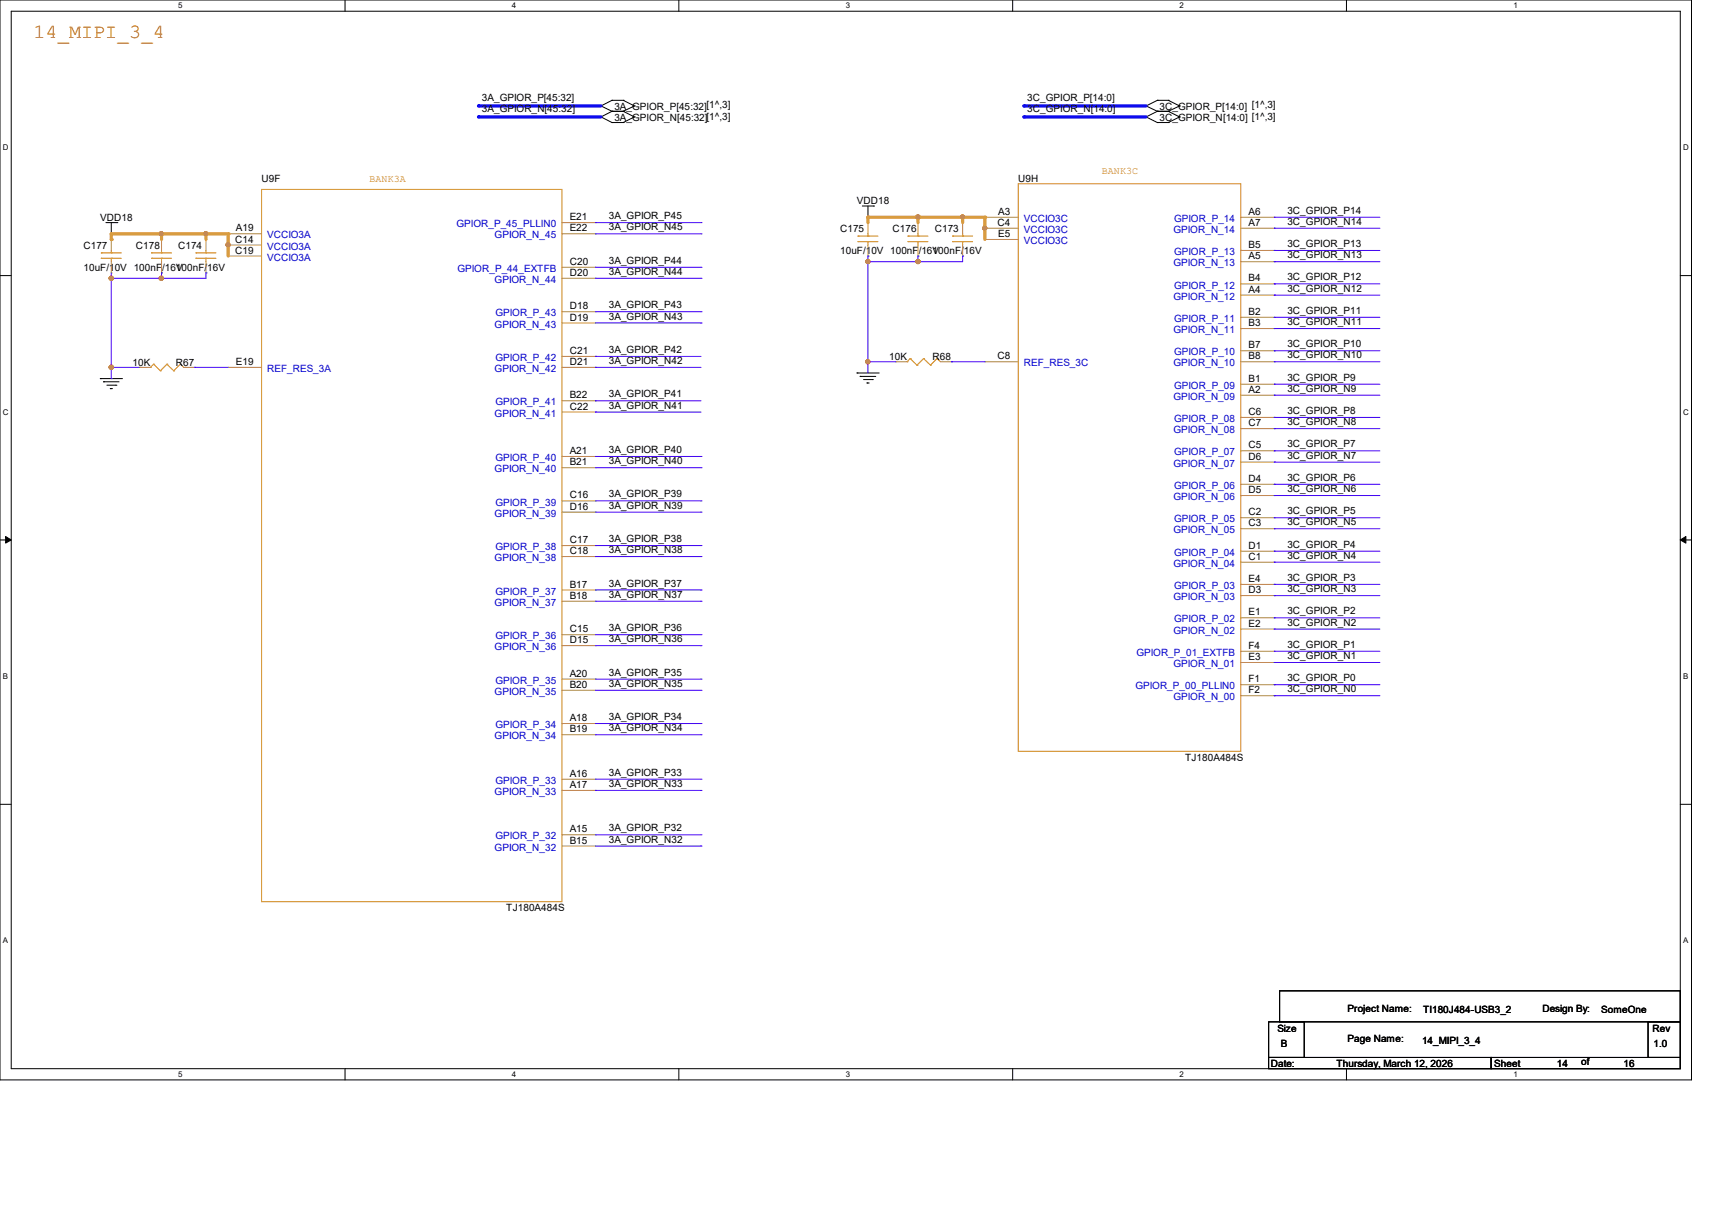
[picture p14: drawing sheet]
<svg xmlns="http://www.w3.org/2000/svg" width="297mm" height="210mm" viewBox="0 0 297 210" stroke-linecap="round" stroke-linejoin="round" font-family="sans-serif">
<defs><g id="words">
<text font-size="3.5" fill="#f00" x="5.8" y="6.6">14_MIPI_3_4</text>
<g font-size="1.7">
<text x="83.6" y="17.6">3A_GPIOR_P[45:32]</text>
<text x="178.2" y="17.6">3C_GPIOR_P[14:0]</text>
<text x="83.6" y="19.5">3A_GPIOR_N[45:32]</text>
<text x="106.6" y="19">3A_GPIOR_P[45:32][1^,3]</text>
<text x="106.6" y="20.9">3A_GPIOR_N[45:32][1^,3]</text>
<text x="178.2" y="19.5">3C_GPIOR_N[14:0]</text>
<text x="201.2" y="19">3C_GPIOR_P[14:0] [1^,3]</text>
<text x="201.2" y="20.9">3C_GPIOR_N[14:0] [1^,3]</text>
<text x="45.4" y="31.5">U9F</text>
<text x="148.7" y="35.4">VDD18</text>
<text x="176.7" y="31.5">U9H</text>
<text x="17.4" y="38.3">VDD18</text>
<text x="40.9" y="40.1">A19</text>
<text x="98.8" y="38.2">E21</text>
<text x="98.8" y="40.1">E22</text>
<text x="105.6" y="38">3A_GPIOR_P45</text>
<text x="105.6" y="40">3A_GPIOR_N45</text>
<text x="145.7" y="40.2">C175</text>
<text x="154.9" y="40.2">C176</text>
<text x="162.2" y="40.2">C173</text>
<text x="173.1" y="39.2">C4</text>
<text x="173.2" y="37.3">A3</text>
<text x="173.2" y="41.1">E5</text>
<text x="216.6" y="37.3">A6</text>
<text x="216.6" y="39.2">A7</text>
<text x="223.3" y="37.1">3C_GPIOR_P14</text>
<text x="223.3" y="39">3C_GPIOR_N14</text>
<text x="14.5" y="43.1">C177</text>
<text x="14.5" y="47">10uF/10V 100nF/16V</text>
<text x="23.6" y="43.1">C178</text>
<text x="30.5" y="47">100nF/16V</text>
<text x="30.9" y="43.1">C174</text>
<text x="40.8" y="42.1">C14</text>
<text x="40.8" y="44">C19</text>
<text x="98.8" y="45.9">C20</text>
<text x="98.8" y="47.8">D20</text>
<text x="105.6" y="45.8">3A_GPIOR_P44</text>
<text x="105.6" y="47.7">3A_GPIOR_N44</text>
<text x="145.7" y="44.1">10uF/10V 100nF/16V</text>
<text x="161.8" y="44.1">100nF/16V</text>
<text x="216.6" y="43">B5</text>
<text x="216.6" y="45">A5</text>
<text x="223.3" y="44.8">3C_GPIOR_N13</text>
<text x="223.3" y="42.8">3C_GPIOR_P13</text>
<text x="98.8" y="53.6">D18</text>
<text x="105.6" y="53.5">3A_GPIOR_P43</text>
<text x="216.6" y="48.8">B4</text>
<text x="216.6" y="50.8">A4</text>
<text x="223.3" y="48.6">3C_GPIOR_P12</text>
<text x="223.3" y="50.6">3C_GPIOR_N12</text>
<text x="98.8" y="55.6">D19</text>
<text x="105.6" y="55.4">3A_GPIOR_N43</text>
<text x="216.6" y="54.6">B2</text>
<text x="216.6" y="56.6">B3</text>
<text x="223.3" y="54.4">3C_GPIOR_P11</text>
<text x="223.3" y="56.4">3C_GPIOR_N11</text>
<text x="23" y="63.4">10K</text>
<text x="30.5" y="63.4">R67</text>
<text x="40.9" y="63.3">E19</text>
<text x="98.8" y="61.4">C21</text>
<text x="98.8" y="63.3">D21</text>
<text x="105.6" y="61.2">3A_GPIOR_P42</text>
<text x="105.6" y="63.1">3A_GPIOR_N42</text>
<text x="154.3" y="62.4">10K</text>
<text x="161.8" y="62.4">R68</text>
<text x="173.1" y="62.3">C8</text>
<text x="216.6" y="60.4">B7</text>
<text x="216.6" y="62.3">B8</text>
<text x="223.3" y="60.2">3C_GPIOR_P10</text>
<text x="223.3" y="62.1">3C_GPIOR_N10</text>
<text x="98.8" y="69.1">B22</text>
<text x="98.8" y="71">C22</text>
<text x="105.6" y="68.9">3A_GPIOR_P41</text>
<text x="105.6" y="70.9">3A_GPIOR_N41</text>
<text x="216.6" y="66.2">B1</text>
<text x="216.6" y="68.1">A2</text>
<text x="216.6" y="72">C6</text>
<text x="223.3" y="66">3C_GPIOR_P9</text>
<text x="223.3" y="67.9">3C_GPIOR_N9</text>
<text x="223.3" y="71.8">3C_GPIOR_P8</text>
<text x="216.6" y="73.9">C7</text>
<text x="216.6" y="77.8">C5</text>
<text x="223.3" y="73.7">3C_GPIOR_N8</text>
<text x="223.3" y="77.6">3C_GPIOR_P7</text>
<text x="98.8" y="78.7">A21</text>
<text x="98.8" y="80.7">B21</text>
<text x="105.6" y="78.6">3A_GPIOR_P40</text>
<text x="105.6" y="80.5">3A_GPIOR_N40</text>
<text x="216.6" y="79.7">D6</text>
<text x="216.6" y="83.6">D4</text>
<text x="223.3" y="79.5">3C_GPIOR_N7</text>
<text x="223.3" y="83.4">3C_GPIOR_P6</text>
<text x="98.8" y="88.4">D16</text>
<text x="98.8" y="86.4">C16</text>
<text x="105.6" y="86.3">3A_GPIOR_P39</text>
<text x="105.6" y="88.2">3A_GPIOR_N39</text>
<text x="216.6" y="85.5">D5</text>
<text x="216.6" y="89.4">C2</text>
<text x="223.3" y="85.3">3C_GPIOR_N6</text>
<text x="223.3" y="89.2">3C_GPIOR_P5</text>
<text x="98.8" y="94.2">C17</text>
<text x="105.6" y="94">3A_GPIOR_P38</text>
<text x="105.6" y="95.9">3A_GPIOR_N38</text>
<text x="216.6" y="91.3">C3</text>
<text x="216.6" y="95.2">D1</text>
<text x="223.3" y="91.1">3C_GPIOR_N5</text>
<text x="223.3" y="95">3C_GPIOR_P4</text>
<text x="98.8" y="96.1">C18</text>
<text x="98.8" y="101.9">B17</text>
<text x="105.6" y="101.7">3A_GPIOR_P37</text>
<text x="216.6" y="97.1">C1</text>
<text x="216.6" y="100.9">E4</text>
<text x="223.3" y="96.9">3C_GPIOR_N4</text>
<text x="223.3" y="100.8">3C_GPIOR_P3</text>
<text x="98.8" y="103.8">B18</text>
<text x="105.6" y="103.7">3A_GPIOR_N37</text>
<text x="216.6" y="102.9">D3</text>
<text x="216.6" y="106.7">E1</text>
<text x="223.3" y="102.7">3C_GPIOR_N3</text>
<text x="223.3" y="106.5">3C_GPIOR_P2</text>
<text x="98.8" y="111.5">D15</text>
<text x="98.8" y="109.6">C15</text>
<text x="105.6" y="109.5">3A_GPIOR_P36</text>
<text x="105.6" y="111.4">3A_GPIOR_N36</text>
<text x="216.6" y="108.7">E2</text>
<text x="216.6" y="112.5">F4</text>
<text x="223.3" y="108.5">3C_GPIOR_N2</text>
<text x="223.3" y="112.4">3C_GPIOR_P1</text>
<text x="98.8" y="119.3">B20</text>
<text x="98.8" y="117.3">A20</text>
<text x="105.6" y="117.2">3A_GPIOR_P35</text>
<text x="105.6" y="119.1">3A_GPIOR_N35</text>
<text x="216.6" y="114.5">E3</text>
<text x="216.6" y="118.3">F1</text>
<text x="223.3" y="114.3">3C_GPIOR_N1</text>
<text x="223.3" y="118.1">3C_GPIOR_P0</text>
<text x="98.8" y="125">A18</text>
<text x="105.6" y="124.9">3A_GPIOR_P34</text>
<text x="216.6" y="120.2">F2</text>
<text x="223.3" y="120.1">3C_GPIOR_N0</text>
<text x="98.8" y="127">B19</text>
<text x="105.6" y="126.8">3A_GPIOR_N34</text>
<text x="205.6" y="131.9">TJ180A484S</text>
<text x="98.8" y="136.6">A17</text>
<text x="98.8" y="134.7">A16</text>
<text x="105.6" y="134.5">3A_GPIOR_P33</text>
<text x="105.6" y="136.5">3A_GPIOR_N33</text>
<text x="98.8" y="146.3">B15</text>
<text x="98.8" y="144.4">A15</text>
<text x="105.6" y="144.2">3A_GPIOR_P32</text>
<text x="105.6" y="146.1">3A_GPIOR_N32</text>
<text x="87.8" y="158">TJ180A484S</text>
<text x="221.6" y="179">Size</text>
<text x="233.8" y="175.6">Project Name:</text>
<text x="246.9" y="175.8">TI180J484-USB3_2</text>
<text x="267.6" y="175.6">Design By:</text>
<text x="277.8" y="175.8">SomeOne</text>
<text x="286.7" y="179">Rev</text>
<text x="220.5" y="185">Date:</text>
<text x="222.2" y="181.5">B</text>
<text x="231.9" y="185">Thursday, March 12, 2026</text>
<text x="233.8" y="180.8">Page Name:</text>
<text x="246.7" y="181">14_MIPI_3_4</text>
<text x="259.2" y="185">Sheet</text>
<text x="270.1" y="185">14</text>
<text x="274.3" y="184.6">of</text>
<text x="281.6" y="185">16</text>
<text x="286.9" y="181.5">1.0</text>
</g>
<g font-size="1.7" fill="#cc8006">
<text x="64.1" y="31.5">BANK3A</text>
<text x="191.1" y="30.2">BANK3C</text>
</g>
<g font-size="1.7" fill="#00c">
<text x="46.4" y="41.4">VCCIO3A</text>
<text x="79.2" y="39.4">GPIOR_P_45_PLLIN0</text>
<text x="85.8" y="41.4">GPIOR_N_45</text>
<text x="177.6" y="38.5">VCCIO3C</text>
<text x="177.6" y="40.4">VCCIO3C</text>
<text x="203.6" y="40.4">GPIOR_N_14</text>
<text x="203.7" y="38.5">GPIOR_P_14</text>
<text x="46.4" y="43.3">VCCIO3A</text>
<text x="46.4" y="45.2">VCCIO3A</text>
<text x="79.4" y="47.2">GPIOR_P_44_EXTFB</text>
<text x="177.6" y="42.3">VCCIO3C</text>
<text x="203.6" y="46.2">GPIOR_N_13</text>
<text x="203.7" y="44.2">GPIOR_P_13</text>
<text x="85.8" y="49.1">GPIOR_N_44</text>
<text x="203.6" y="52">GPIOR_N_12</text>
<text x="203.7" y="50">GPIOR_P_12</text>
<text x="85.8" y="56.8">GPIOR_N_43</text>
<text x="85.9" y="54.9">GPIOR_P_43</text>
<text x="203.6" y="57.8">GPIOR_N_11</text>
<text x="203.7" y="55.8">GPIOR_P_11</text>
<text x="46.4" y="64.5">REF_RES_3A</text>
<text x="85.8" y="64.5">GPIOR_N_42</text>
<text x="85.9" y="62.6">GPIOR_P_42</text>
<text x="177.6" y="63.5">REF_RES_3C</text>
<text x="203.6" y="63.5">GPIOR_N_10</text>
<text x="203.7" y="61.6">GPIOR_P_10</text>
<text x="85.9" y="70.3">GPIOR_P_41</text>
<text x="203.6" y="69.3">GPIOR_N_09</text>
<text x="203.7" y="67.4">GPIOR_P_09</text>
<text x="85.8" y="72.3">GPIOR_N_41</text>
<text x="203.6" y="75.1">GPIOR_N_08</text>
<text x="203.7" y="73.2">GPIOR_P_08</text>
<text x="85.8" y="81.9">GPIOR_N_40</text>
<text x="85.9" y="80">GPIOR_P_40</text>
<text x="203.6" y="80.9">GPIOR_N_07</text>
<text x="203.7" y="79">GPIOR_P_07</text>
<text x="85.8" y="89.6">GPIOR_N_39</text>
<text x="85.9" y="87.7">GPIOR_P_39</text>
<text x="203.6" y="86.7">GPIOR_N_06</text>
<text x="203.7" y="84.8">GPIOR_P_06</text>
<text x="85.9" y="95.4">GPIOR_P_38</text>
<text x="203.6" y="92.5">GPIOR_N_05</text>
<text x="203.7" y="90.6">GPIOR_P_05</text>
<text x="85.8" y="97.3">GPIOR_N_38</text>
<text x="203.6" y="98.3">GPIOR_N_04</text>
<text x="203.7" y="96.4">GPIOR_P_04</text>
<text x="85.8" y="105.1">GPIOR_N_37</text>
<text x="85.9" y="103.1">GPIOR_P_37</text>
<text x="203.6" y="104.1">GPIOR_N_03</text>
<text x="203.7" y="102.1">GPIOR_P_03</text>
<text x="203.7" y="107.9">GPIOR_P_02</text>
<text x="85.8" y="112.8">GPIOR_N_36</text>
<text x="85.9" y="110.9">GPIOR_P_36</text>
<text x="197.1" y="113.7">GPIOR_P_01_EXTFB</text>
<text x="203.6" y="109.9">GPIOR_N_02</text>
<text x="85.9" y="118.6">GPIOR_P_35</text>
<text x="197" y="119.5">GPIOR_P_00_PLLIN0</text>
<text x="203.6" y="115.7">GPIOR_N_01</text>
<text x="85.8" y="120.5">GPIOR_N_35</text>
<text x="203.6" y="121.5">GPIOR_N_00</text>
<text x="85.8" y="128.2">GPIOR_N_34</text>
<text x="85.9" y="126.3">GPIOR_P_34</text>
<text x="85.8" y="137.9">GPIOR_N_33</text>
<text x="85.9" y="135.9">GPIOR_P_33</text>
<text x="85.8" y="147.5">GPIOR_N_32</text>
<text x="85.9" y="145.6">GPIOR_P_32</text>
</g>
<g font-size="1.4">
<text x="30.9" y="1.4">5</text>
<text x="88.8" y="1.4">4</text>
<text x="146.7" y="1.4">3</text>
<text x="204.6" y="1.4">2</text>
<text x="262.6" y="1.4">1</text>
<text x=".5" y="26.1">D</text>
<text x="292" y="26.1">D</text>
<text x=".5" y="71.9">C</text>
<text x="292" y="71.9">C</text>
<text x=".5" y="117.8">B</text>
<text x="292" y="117.8">B</text>
<text x=".5" y="163.6">A</text>
<text x="292" y="163.6">A</text>
<text x="30.9" y="186.8">5</text>
<text x="88.8" y="186.8">4</text>
<text x="146.7" y="186.8">3</text>
<text x="204.6" y="186.8">2</text>
<text x="262.6" y="186.8">1</text>
</g>
</g></defs>
<path d="M0 0h293.5v187.3h-293.5zM1.9 1.9h289.6v183.4h-289.6z" fill="none" stroke="#000" stroke-width=".17"/>
<g fill="#fff">
<path d="M30.9 .2h.8v1.5h-.8z"/>
<path d="M30.9 185.5h.8v1.6h-.8z"/>
</g>
<path d="M59.9 0v1.9M59.9 185.3v2" fill="none" stroke="#000" stroke-width=".17"/>
<g fill="#fff">
<path d="M88.8 .2h.8v1.5h-.8z"/>
<path d="M88.8 185.5h.8v1.6h-.8z"/>
</g>
<path d="M117.8 0v1.9M117.8 185.3v2" fill="none" stroke="#000" stroke-width=".17"/>
<g fill="#fff">
<path d="M146.7 .2h.8v1.5h-.8z"/>
<path d="M146.7 185.5h.8v1.6h-.8z"/>
</g>
<path d="M175.7 0v1.9M175.7 185.3v2" fill="none" stroke="#000" stroke-width=".17"/>
<g fill="#fff">
<path d="M204.6 .2h.8v1.5h-.8z"/>
<path d="M204.6 185.5h.8v1.6h-.8z"/>
</g>
<path d="M233.6 0v1.9M233.6 185.3v2" fill="none" stroke="#000" stroke-width=".17"/>
<g fill="#fff">
<path d="M262.6 .2h.7v1.5h-.7z"/>
<path d="M262.6 185.5h.7v1.6h-.7z"/>
<path d="M.5 24.8h1v1.6h-1z"/>
<path d="M292 24.8h1v1.6h-1z"/>
<path d="M.5 70.7h1v1.5h-1z"/>
<path d="M292 70.7h1v1.5h-1z"/>
</g>
<path d="M0 47.8h1.9M291.5 47.8h2" fill="none" stroke="#000" stroke-width=".17"/>
<g fill="#fff">
<path d="M.5 116.5h.9v1.6h-.9z"/>
<path d="M292 116.5h.9v1.6h-.9z"/>
</g>
<path d="M0 93.6h1.9M291.5 93.6h2" fill="none" stroke="#000" stroke-width=".17"/>
<path d="M1 93l.9 .6-.9 .6zM291.5 93.6l1-.6v1.2z" fill="#000" stroke="#000" stroke-width=".17"/>
<g fill="#fff">
<path d="M.5 162.4h.9v1.5h-.9z"/>
<path d="M292 162.4h.9v1.5h-.9z"/>
</g>
<g fill="none" stroke="#000" stroke-width=".17">
<path d="M104.3 18.4h.1M104.3 18.4l1.9 .9M106.2 17.4h.1M106.2 19.3h.1M106.2 17.4l-1.9 1M106.2 17.4h1.9M106.2 19.3h1.9M106.2 19.3l-1.9 1M108.1 17.4h.1M108.1 19.3h.1M108.1 17.4l2 1M108.1 19.3l2 1"/>
<path d="M110.1 18.4h.1M110.1 18.4l-2 .9M198.8 18.4h.1M198.8 18.4l2 .9M200.8 17.4h.1M200.8 19.3h.1M200.8 17.4h1.9M200.8 19.3h1.9M200.8 17.4l-2 1M200.8 19.3l-2 1M202.7 17.4h.1M202.7 19.3h.1"/>
<path d="M202.7 17.4l1.9 1M202.7 19.3l1.9 1M204.6 18.4h.1M204.6 18.4l-1.9 .9M18.4 38.6h1.9M19.3 38.6v2M20.3 38.6h.1M104.3 20.3h.1M104.3 20.3l1.9 1M106.2 21.3h.1M106.2 21.3h1.9M108.1 21.3h.1"/>
<path d="M110.1 20.3h.1M110.1 20.3l-2 1M149.6 35.7h2M150.6 37.7h.1M150.6 35.7v2M151.6 35.7h.1M198.8 20.3h.1M198.8 20.3l2 1M200.8 21.3h.1M200.8 21.3h1.9M202.7 21.3h.1M204.6 20.3h.1"/>
<path d="M204.6 20.3l-1.9 1M19.3 40.6h.1M17.4 65.7h.1M17.4 65.7h3.9M17.9 66.2h.1M17.9 66.2h2.8M18.5 66.8h1.6M19.1 67.4h.1M19.1 67.4h.4M20.1 66.8h.1M148.7 64.7h.1M148.7 64.7h3.8"/>
<path d="M149.2 65.3h.1M149.2 65.3h2.7M149.8 65.8h1.5M150.4 66.4h.1M150.4 66.4h.4M151.3 65.8h.1M0 139.5h1.9M291.5 139.5h2M220.1 177.2h6.2v6.2h-6.2zM222 171.8h69.5v5.4h-69.5zM285.9 177.2h5.6v6.2h-5.6zM220.1 183.4h38.6v1.9h-38.6z"/>
<path d="M258.7 183.4h32.8v1.9h-32.8z"/>
</g>
<g fill="none" stroke="#cc8006" stroke-width=".17">
<path d="M45.4 32.9h52.1v123.5h-52.1zM176.7 31.9h38.6v98.4h-38.6zM17.6 44.8h.1M17.6 43.9h.1M17.6 44.8h3.4M17.6 43.9h3.4M19.3 43.9h.1M19.3 44.8h.1M19.3 43.4v.5M19.3 44.8v.6M26.3 44.8h.1M26.3 43.9h.1"/>
<path d="M26.3 44.8h3.5M26.3 43.9h3.5M28 43.9h.1M28 44.8h.1M28 43.4v.5M28 44.8v.6M34 44.8h.1M34 43.9h.1M34 44.8h3.5M34 43.9h3.5M35.7 43.9h.1M35.7 44.8h.1"/>
<path d="M35.7 43.4v.5M35.7 44.8v.6M148.8 41.9h.1M148.8 40.9h.1M148.8 41.9h3.5M148.8 40.9h3.5M150.6 40.9h.1M150.6 41.9h.1M150.6 40.6v.3M150.6 41.9v.6M157.5 41.9h.1M157.5 40.9h.1"/>
<path d="M157.5 41.9h3.5M157.5 40.9h3.5M159.3 40.9h.1M159.3 41.9h.1M159.3 40.6v.3M159.3 41.9v.6M165.3 41.9h.1M165.3 40.9h.1M165.3 41.9h3.4M165.3 40.9h3.4M167 40.9h.1M167 41.9h.1"/>
<path d="M167 40.6v.3M167 41.9v.6M26.1 63.7h.1M26.7 63.2h.1M26.7 63.2l1.1 1.1M26.7 63.2l-.6 .5M27.8 64.3h.1M29 63.2h.1M29 63.2l1.1 1.1M29 63.2l-1.2 1.1M30.1 64.3h.1M31.3 63.2h.1"/>
<path d="M31.3 63.2l.6 .5M31.3 63.2l-1.2 1.1M157.4 62.7h.1M157.9 62.2h.1M157.9 62.2l1.2 1.1M157.9 62.2l-.5 .5M159.1 63.3h.1M160.2 62.2h.1M160.2 62.2l1.2 1.1M160.2 62.2l-1.1 1.1M161.4 63.3h.1M162.6 62.2h.1"/>
<path d="M162.6 62.2l.6 .5M162.6 62.2l-1.2 1.1"/>
</g>
<g fill="none" stroke="#a84" stroke-width=".17">
<path d="M97.5 38.6h5.8M103.3 38.6h.1M150.6 38.6h.1M150.6 38.6v2M159.3 38.6h.1M159.3 38.6v2M167 38.6h.1M167 38.6v2M170.9 37.7h.1M170.9 39.6h.1M170.9 37.7h5.8M170.9 39.6h5.8"/>
<path d="M215.3 37.7h5.8M215.3 39.6h5.8M221.1 37.7h.1M221.1 39.6h.1M19.3 41.5h.1M19.3 47.3h.1M19.3 41.5v1.9M19.3 45.4v1.9M28 41.5h.1M28 47.3h.1M28 41.5v1.9M28 45.4v1.9"/>
<path d="M35.7 41.5h.1M35.7 47.3h.1M35.7 41.5v1.9M35.7 45.4v1.9M39.6 40.6h.1M39.6 42.5h.1M39.6 44.4h.1M39.6 40.6h5.8M39.6 42.5h5.8M39.6 44.4h5.8M97.5 40.6h5.8M97.5 46.4h5.8"/>
<path d="M97.5 48.3h5.8M97.5 54.1h5.8M97.5 56h5.8M103.3 40.6h.1M103.3 46.4h.1M103.3 48.3h.1M103.3 54.1h.1M103.3 56h.1M150.6 44.4h.1M150.6 42.5v1.9M159.3 44.4h.1M159.3 42.5v1.9"/>
<path d="M167 44.4h.1M167 42.5v1.9M170.9 41.5h.1M170.9 41.5h5.8M215.3 43.4h5.8M215.3 45.4h5.8M215.3 49.2h5.8M215.3 51.2h5.8M215.3 55h5.8M215.3 57h5.8M221.1 43.4h.1M221.1 45.4h.1"/>
<path d="M221.1 49.2h.1M221.1 51.2h.1M221.1 55h.1M221.1 57h.1M24.1 63.7h.1M24.1 63.7h2M31.9 63.7h1.9M33.8 63.7h.1M39.6 63.7h.1M39.6 63.7h5.8M97.5 63.7h5.8M97.5 61.8h5.8"/>
<path d="M97.5 69.5h5.8M97.5 71.5h5.8M97.5 79.2h5.8M103.3 61.8h.1M103.3 63.7h.1M103.3 69.5h.1M103.3 71.5h.1M103.3 79.2h.1M155.4 62.7h.1M155.4 62.7h2M163.2 62.7h1.9M165.1 62.7h.1"/>
<path d="M170.9 62.7h.1M170.9 62.7h5.8M215.3 62.7h5.8M215.3 60.8h5.8M215.3 66.6h5.8M215.3 68.5h5.8M215.3 72.4h5.8M215.3 74.3h5.8M215.3 78.2h5.8M221.1 60.8h.1M221.1 62.7h.1M221.1 66.6h.1"/>
<path d="M221.1 68.5h.1M221.1 72.4h.1M221.1 74.3h.1M221.1 78.2h.1M97.5 81.1h5.8M97.5 96.5h5.8M97.5 88.8h5.8M97.5 94.6h5.8M97.5 86.9h5.8M103.3 81.1h.1M103.3 96.5h.1M103.3 88.8h.1"/>
<path d="M103.3 94.6h.1M103.3 86.9h.1M215.3 80.1h5.8M215.3 84h5.8M215.3 85.9h5.8M215.3 89.8h5.8M215.3 91.7h5.8M215.3 95.6h5.8M215.3 97.5h5.8M221.1 80.1h.1M221.1 84h.1M221.1 85.9h.1"/>
<path d="M221.1 89.8h.1M221.1 91.7h.1M221.1 95.6h.1M221.1 97.5h.1M97.5 119.7h5.8M97.5 112h5.8M97.5 104.3h5.8M97.5 117.8h5.8M97.5 110.1h5.8M97.5 102.3h5.8M103.3 119.7h.1M103.3 112h.1"/>
<path d="M103.3 104.3h.1M103.3 117.8h.1M103.3 110.1h.1M103.3 102.3h.1M215.3 103.3h5.8M215.3 101.3h5.8M215.3 107.1h5.8M215.3 109.1h5.8M215.3 112.9h5.8M215.3 114.9h5.8M215.3 118.7h5.8M221.1 103.3h.1"/>
<path d="M221.1 101.3h.1M221.1 107.1h.1M221.1 109.1h.1M221.1 112.9h.1M221.1 114.9h.1M221.1 118.7h.1M97.5 137.1h5.8M97.5 127.4h5.8M97.5 135.1h5.8M97.5 125.5h5.8M103.3 137.1h.1M103.3 127.4h.1"/>
<path d="M103.3 135.1h.1M103.3 125.5h.1M215.3 120.6h5.8M221.1 120.6h.1M97.5 146.7h5.8M97.5 144.8h5.8M103.3 146.7h.1M103.3 144.8h.1"/>
</g>
<path d="M19.3 40.6h8.7" fill="none" stroke="#ff8040" stroke-width=".55"/>
<circle cx="19.3" cy="40.6" r=".28" fill="#ff8040"/>
<path d="M28 40.6h7.7" fill="none" stroke="#ff8040" stroke-width=".55"/>
<circle cx="28" cy="40.6" r=".28" fill="#ff8040"/>
<circle cx="28" cy="40.5" r=".37" fill="#f00" stroke="#f00" stroke-width=".17"/>
<path d="M28 40.6v.9" fill="none" stroke="#ff8040" stroke-width=".55"/>
<circle cx="28" cy="40.6" r=".28" fill="#ff8040"/>
<path d="M35.7 40.6h3.9" fill="none" stroke="#ff8040" stroke-width=".55"/>
<circle cx="35.7" cy="40.6" r=".28" fill="#ff8040"/>
<circle cx="35.7" cy="40.5" r=".36" fill="#f00" stroke="#f00" stroke-width=".17"/>
<path d="M35.7 40.6v.9" fill="none" stroke="#ff8040" stroke-width=".55"/>
<circle cx="35.7" cy="40.6" r=".28" fill="#ff8040"/>
<path d="M39.6 40.6v1.9" fill="none" stroke="#ff8040" stroke-width=".55"/>
<circle cx="39.6" cy="40.6" r=".28" fill="#ff8040"/>
<path d="M39.6 42.5v1.9" fill="none" stroke="#ff8040" stroke-width=".55"/>
<circle cx="39.6" cy="42.5" r=".28" fill="#ff8040"/>
<circle cx="39.6" cy="42.5" r=".36" fill="#f00" stroke="#f00" stroke-width=".17"/>
<path d="M19.3 40.6v.9" fill="none" stroke="#ff8040" stroke-width=".55"/>
<circle cx="19.3" cy="41.5" r=".28" fill="#ff8040"/>
<path d="M19.3 48.3h.1M19.3 48.3v17.4M28 47.3h.1M28 48.3h.1M28 47.3v1M35.7 47.3h.1M35.7 47.3v1h-16.4M19.3 63.7h.1M19.3 65.7h.1M19.3 63.7h4.8M33.8 63.7h.1M33.8 63.7h5.8" fill="none" stroke="#4200ff" stroke-width=".17"/>
<g fill="#f00" stroke="#f00" stroke-width=".17">
<circle cx="19.3" cy="48.3" r=".37"/>
<circle cx="19.3" cy="63.7" r=".37"/>
<circle cx="28" cy="48.3" r=".37"/>
</g>
<path d="M150.6 37.7h8.7" fill="none" stroke="#ff8040" stroke-width=".55"/>
<circle cx="150.6" cy="37.7" r=".28" fill="#ff8040"/>
<path d="M150.6 37.7v.9" fill="none" stroke="#ff8040" stroke-width=".55"/>
<circle cx="150.6" cy="37.7" r=".28" fill="#ff8040"/>
<path d="M159.3 37.7h7.7" fill="none" stroke="#ff8040" stroke-width=".55"/>
<circle cx="159.3" cy="37.7" r=".28" fill="#ff8040"/>
<path d="M159.3 37.7v.9" fill="none" stroke="#ff8040" stroke-width=".55"/>
<circle cx="159.3" cy="37.7" r=".28" fill="#ff8040"/>
<circle cx="159.3" cy="37.6" r=".37" fill="#f00" stroke="#f00" stroke-width=".17"/>
<path d="M167 37.7h3.9" fill="none" stroke="#ff8040" stroke-width=".55"/>
<circle cx="167" cy="37.7" r=".28" fill="#ff8040"/>
<circle cx="167" cy="37.6" r=".36" fill="#f00" stroke="#f00" stroke-width=".17"/>
<path d="M167 37.7v.9" fill="none" stroke="#ff8040" stroke-width=".55"/>
<circle cx="167" cy="37.7" r=".28" fill="#ff8040"/>
<path d="M170.9 37.7v1.9" fill="none" stroke="#ff8040" stroke-width=".55"/>
<circle cx="170.9" cy="37.7" r=".28" fill="#ff8040"/>
<path d="M170.9 39.6v1.9" fill="none" stroke="#ff8040" stroke-width=".55"/>
<circle cx="170.9" cy="39.6" r=".28" fill="#ff8040"/>
<g fill="#f00" stroke="#f00" stroke-width=".17">
<circle cx="170.8" cy="39.6" r=".36"/>
<circle cx="150.6" cy="62.7" r=".36"/>
<circle cx="150.6" cy="45.4" r=".36"/>
<circle cx="159.3" cy="45.4" r=".37"/>
</g>
<g fill="none" stroke="#4200ff" stroke-width=".17">
<path d="M103.3 38.6h18.3M121.6 38.6h.1M221.1 37.7h.1M221.1 39.6h.1M221.1 37.7h18.3M221.1 39.6h18.3M19.3 48.3h.1M19.3 47.3v1M103.3 40.6h18.3M103.3 46.4h18.3M103.3 48.3h18.3M103.3 54.1h18.3"/>
<path d="M103.3 56h18.3M121.6 40.6h.1M121.6 46.4h.1M121.6 48.3h.1M121.6 54.1h.1M121.6 56h.1M150.6 44.4h.1M150.6 45.4h.1M150.6 44.4v20.3M159.3 44.4h.1M159.3 45.4h.1M159.3 44.4v1"/>
<path d="M167 44.4h.1M167 44.4v1h-16.4M221.1 45.4h.1M221.1 43.4h.1M221.1 49.2h.1M221.1 51.2h.1M221.1 55h.1M221.1 57h.1M221.1 45.4h18.3M221.1 43.4h18.3M221.1 49.2h18.3M221.1 51.2h18.3"/>
<path d="M221.1 55h18.3M221.1 57h18.3M103.3 61.8h.1M103.3 63.7h.1M103.3 69.5h.1M103.3 71.5h.1M103.3 61.8h18.3M103.3 63.7h18.3M103.3 69.5h18.3M103.3 71.5h18.3M103.3 79.2h18.3M121.6 79.2h.1"/>
<path d="M150.6 62.7h.1M150.6 62.7h4.8M165.1 62.7h.1M165.1 62.7h5.8M221.1 60.8h.1M221.1 62.7h.1M221.1 66.6h.1M221.1 68.5h.1M221.1 72.4h.1M221.1 74.3h.1M221.1 78.2h.1M221.1 62.7h18.3"/>
<path d="M221.1 60.8h18.3M221.1 66.6h18.3M221.1 68.5h18.3M221.1 72.4h18.3M221.1 74.3h18.3M221.1 78.2h18.3M103.3 86.9h18.3M103.3 88.8h18.3M103.3 94.6h18.3M103.3 96.5h18.3M103.3 81.1h18.3M121.6 86.9h.1"/>
<path d="M121.6 88.8h.1M121.6 94.6h.1M121.6 96.5h.1M121.6 81.1h.1M221.1 80.1h.1M221.1 84h.1M221.1 85.9h.1M221.1 89.8h.1M221.1 91.7h.1M221.1 95.6h.1M221.1 97.5h.1M221.1 80.1h18.3"/>
<path d="M221.1 84h18.3M221.1 85.9h18.3M221.1 89.8h18.3M221.1 91.7h18.3M221.1 95.6h18.3M221.1 97.5h18.3M103.3 117.8h18.3M103.3 119.7h18.3M103.3 102.3h18.3M103.3 104.3h18.3M103.3 110.1h18.3M103.3 112h18.3"/>
<path d="M121.6 117.8h.1M121.6 119.7h.1M121.6 102.3h.1M121.6 104.3h.1M121.6 110.1h.1M121.6 112h.1M221.1 101.3h.1M221.1 103.3h.1M221.1 107.1h.1M221.1 109.1h.1M221.1 112.9h.1M221.1 114.9h.1"/>
<path d="M221.1 118.7h.1M221.1 101.3h18.3M221.1 103.3h18.3M221.1 107.1h18.3M221.1 109.1h18.3M221.1 112.9h18.3M221.1 114.9h18.3M221.1 118.7h18.3M103.3 135.1h18.3M103.3 137.1h18.3M103.3 125.5h18.3M103.3 127.4h18.3"/>
<path d="M121.6 135.1h.1M121.6 137.1h.1M121.6 125.5h.1M121.6 127.4h.1M221.1 120.6h.1M221.1 120.6h18.3M103.3 144.8h18.3M103.3 146.7h18.3M121.6 144.8h.1M121.6 146.7h.1"/>
</g>
<path d="M83 18.4h21.3" fill="none" stroke="#00f" stroke-width=".55"/>
<circle cx="83" cy="18.4" r=".28" fill="#00f"/>
<path d="M177.6 18.4h21.2" fill="none" stroke="#00f" stroke-width=".55"/>
<circle cx="177.6" cy="18.4" r=".28" fill="#00f"/>
<path d="M83 20.3h21.3" fill="none" stroke="#00f" stroke-width=".55"/>
<circle cx="83" cy="20.3" r=".28" fill="#00f"/>
<path d="M177.6 20.3h21.2" fill="none" stroke="#00f" stroke-width=".55"/>
<circle cx="177.6" cy="20.3" r=".28" fill="#00f"/>
<g fill="#f00" stroke="#f00" stroke-width=".17">
<circle cx="28" cy="40.5" r=".37"/>
<circle cx="35.7" cy="40.5" r=".36"/>
<circle cx="39.6" cy="42.5" r=".36"/>
<circle cx="19.3" cy="48.3" r=".37"/>
<circle cx="19.3" cy="63.7" r=".37"/>
<circle cx="28" cy="48.3" r=".37"/>
<circle cx="159.3" cy="37.6" r=".37"/>
<circle cx="167" cy="37.6" r=".36"/>
<circle cx="170.8" cy="39.6" r=".36"/>
<circle cx="150.6" cy="62.7" r=".36"/>
<circle cx="150.6" cy="45.4" r=".36"/>
<circle cx="159.3" cy="45.4" r=".37"/>
</g>
<use href="#words"/>
</svg>
